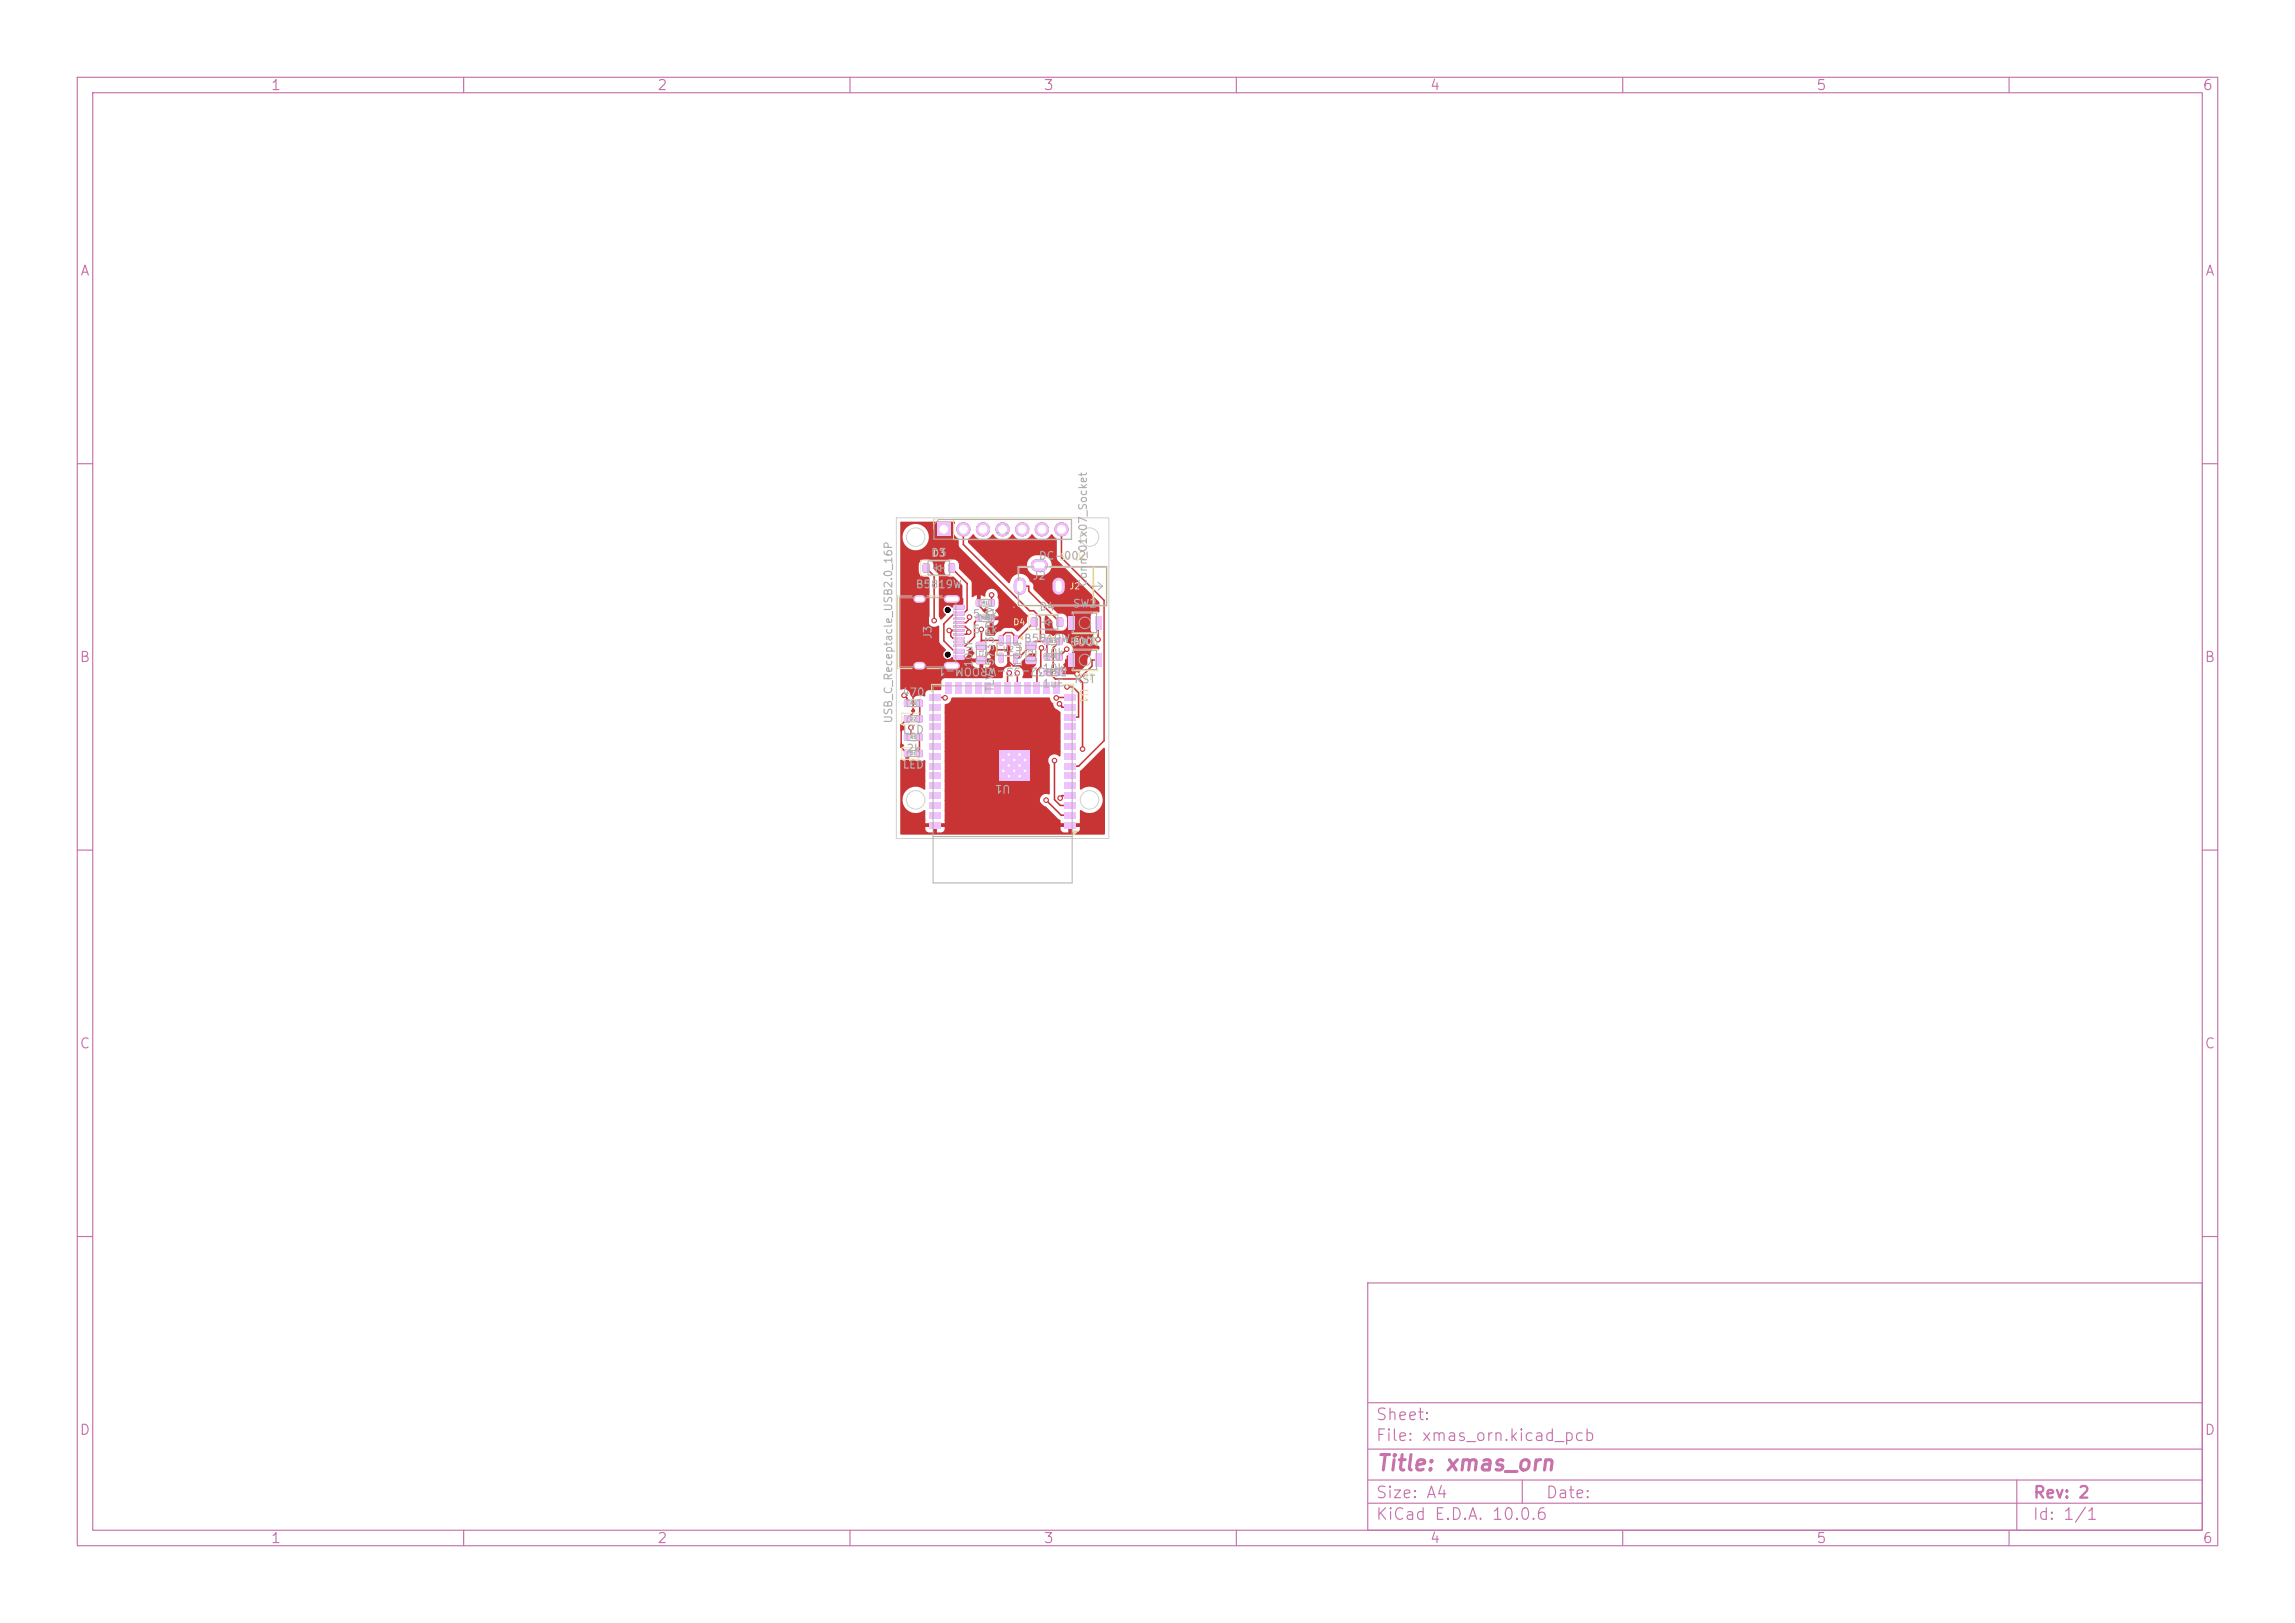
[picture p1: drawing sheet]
<svg xmlns="http://www.w3.org/2000/svg" width="297mm" height="210mm" viewBox="0 0 297 210" stroke-linecap="round" stroke-linejoin="round" font-family="sans-serif">
<defs><g id="words">
<text font-size="2" fill="#c872ab" x="178" y="190.8">Title: xmas_orn</text>
<g font-size="1.5" fill="#c872ab">
<text x="178" y="184.1">Sheet:</text>
<text x="178" y="186.8">File: xmas_orn.kicad_pcb</text>
<text x="178" y="197">KiCad E.D.A. 10.0.6</text>
<text x="178" y="194.2">Size: A4</text>
<text x="200" y="194.2">Date:</text>
<text x="263" y="197">Id: 1/1</text>
<text x="263" y="194.2">Rev: 2</text>
</g>
<g font-size="1.3" fill="#c872ab">
<text x="35" y="12">1</text>
<text x="85" y="12">2</text>
<text x="135" y="12">3</text>
<text x="185" y="12">4</text>
<text x="235" y="12">5</text>
<text x="285" y="12">6</text>
<text x="10.3" y="36">A</text>
<text x="285.3" y="36">A</text>
<text x="10.2" y="86">B</text>
<text x="285.2" y="86">B</text>
<text x="10.2" y="136">C</text>
<text x="285.2" y="136">C</text>
<text x="10.2" y="186">D</text>
<text x="285.2" y="186">D</text>
<text x="35" y="200">1</text>
<text x="85" y="200">2</text>
<text x="135" y="200">3</text>
<text x="185" y="200">4</text>
<text x="235" y="200">5</text>
<text x="285" y="200">6</text>
</g>
<g font-size="1" fill="#afafaf">
<text x="128.8" y="69.3">J1</text>
<text x="118.4" y="76.4">B5819W</text>
<text x="120.4" y="72.3">D3</text>
<text x="133.5" y="75.3">J2</text>
<text x="134.4" y="72.7">DC-002</text>
<text x="140.9" y="76" transform="rotate(-90 140.9 76)">Conn_01x07_Socket</text>
<text x="120.8" y="82.8" transform="rotate(-90 120.8 82.8)">J3</text>
<text x="125.8" y="82.2">5.1k</text>
<text x="125.8" y="80.2">5.1k</text>
<text x="132.4" y="83.4">B5819W</text>
<text x="134.4" y="79.3">D4</text>
<text x="138.4" y="83.9">BOOT</text>
<text x="138.8" y="78.9">SW2</text>
<text x="138.8" y="83.7">SW1</text>
<text x="126.1" y="86.4" transform="rotate(-90 126.1 86.4)">10uF</text>
<text x="128.9" y="89.6" transform="rotate(-90 128.9 89.6)">TLV75733PDBV</text>
<text x="132.5" y="86.4" transform="rotate(-90 132.5 86.4)">10uF</text>
<text x="134.8" y="89.2">1uF</text>
<text x="134.8" y="85.2">10k</text>
<text x="134.8" y="87.2">10k</text>
<text x="138.2" y="86.1" transform="rotate(-180 138.2 86.1)">ESP32-S3-WROOM-1</text>
<text x="138.9" y="88.7">RST</text>
<text x="115.7" y="93.7" transform="rotate(-90 115.7 93.7)">USB_C_Receptacle_USB2.0_16P</text>
<text x="116.7" y="90.3">470</text>
<text x="116.7" y="95.2">LED</text>
<text x="116.7" y="99.7">LED</text>
<text x="117.2" y="97.6">2k</text>
<text x="130.8" y="101.3" transform="rotate(-180 130.8 101.3)">U1</text>
</g>
<text font-size="1" fill="#f2eda1" x="139.5" y="89" transform="rotate(90 139.5 89)">U1</text>
<g font-size=".8" fill="#f2eda1">
<text x="137" y="72.7">5V DC</text>
<text x="138.3" y="76.5">J2</text>
<text x="131" y="81.1">D4</text>
<text x="138.8" y="83.6">BOOT</text>
<text x="139.2" y="88.2">RST</text>
</g>
<text font-size=".7" fill="#afafaf" x="129.7" y="84.5">U2</text>
<g font-size=".5" fill="#afafaf">
<text x="127.4" y="85" transform="rotate(-90 127.4 85)">C1</text>
<text x="133.8" y="85" transform="rotate(-90 133.8 85)">C2</text>
</g>
<g font-size=".4" fill="#afafaf">
<text x="127.1" y="80.3">R2</text>
<text x="127.1" y="78.3">R1</text>
<text x="135.9" y="83.3">R3</text>
<text x="135.9" y="87.3">C3</text>
<text x="135.9" y="85.3">R4</text>
<text x="117.8" y="93.3">D2</text>
<text x="117.8" y="95.7">R5</text>
<text x="117.8" y="91.3">R6</text>
<text x="117.8" y="97.8">D1</text>
</g>
</g></defs>
<g fill="none" stroke="#c872ab" stroke-width=".15">
<path d="M10 10h277v190h-277zM12 12h273v186h-273zM60 10v2M110 10v2M160 10v2M210 10v2M260 10v2M10 60h2M285 60h2M10 110h2M285 110h2M10 160h2"/>
<path d="M177 166h108v32h-108zM285 160h2M60 198v2M110 198v2M160 198v2M177 194.5h108M177 191.5h108M177 187.5h108M177 181.5h108M197 191.5v3M210 198v2M260 198v2"/>
<path d="M261 191.5v6.5"/>
</g>
<g fill="#c83434">
<path d="M135.1 86.6l.2-.1 .6 .1 .1 .2-.1 .6-.1 .1-.7-.1v-.1z"/>
<path d="M136.7 86.6l.1-.1 .7 .1v.2v.6l-.2 .1-.6-.1-.1-.1z"/>
<path d="M131.2 82.2h.4l.1 .1v1.1v.1h-.4l-.1-.1z"/>
<path d="M130.2 82.2h.4l.2 .1v1.1l-.1 .1h-.4l-.1-.1z"/>
<path d="M129.3 82.2h.4l.1 .1v1.1v.1h-.4l-.1-.1z"/>
<path d="M129.3 84.5h.4l.1 .1v1.1v.1h-.4l-.1-.1z"/>
<path d="M131.2 84.5h.4l.1 .1v1.1v.1h-.4l-.1-.1z"/>
<path d="M126.3 83.1h.2h1.1l.1 .2v.6l-.2 .2-1.1-.1-.1-.2z"/>
<path d="M126.3 85h.2h1.1l.1 .2v.6l-.2 .2-1.1-.1-.1-.2z"/>
<path d="M117 97.1h.8v.8h-.8z"/>
<path d="M118.6 97.1h.8v.8h-.8z"/>
<path d="M135.1 82.6h.7v.8h-.7z"/>
<path d="M136.8 82.6h.7v.8h-.7z"/>
<path d="M135.1 84.6h.7v.8h-.7z"/>
<path d="M136.8 84.6h.7v.8h-.7z"/>
<path d="M117 92.6h.8v.8h-.8z"/>
<path d="M118.6 92.6h.8v.8h-.8z"/>
<path d="M133.5 80l.1-.1 .6 .1 .1 .1-.1 .9-.1 .1-.6-.1-.1-.1z"/>
<path d="M136.8 80l.1-.1 .6 .1 .1 .1-.1 .9-.1 .1-.6-.1-.1-.1z"/>
<path d="M117 95h.7v.8h-.7z"/>
<path d="M118.7 95h.7v.8h-.7z"/>
<path d="M126.3 79.6h.7v.8h-.7z"/>
<path d="M128 79.6h.7v.8h-.7z"/>
<path d="M123.4 78.3h1.3l.1 .1v.4l-.1 .1h-1.2l-.1-.2z"/>
<path d="M123.4 79.1h1.3l.1 .1v.4l-.1 .1h-1.2l-.1-.2z"/>
<path d="M123.4 80.4h1.3l.1 .2-.1 .1h-1.3z"/>
<path d="M123.4 81.4h1.3l.1 .2-.1 .1h-1.3z"/>
<path d="M123.4 81.9h1.3l.1 .2-.1 .1h-1.3z"/>
<path d="M123.4 82.9h1.3l.1 .2-.1 .1h-1.3z"/>
<path d="M123.4 84h1.3l.1 .1v.4l-.1 .1h-1.2l-.1-.2z"/>
<path d="M123.4 84.8h1.3l.1 .1v.4l-.1 .1h-1.2l-.1-.2z"/>
<path d="M123.4 83.4h1.3l.1 .2-.1 .1h-1.3z"/>
<path d="M123.4 82.4h1.3l.1 .2-.1 .1h-1.3z"/>
<path d="M123.4 80.9h1.3l.1 .2-.1 .1h-1.3z"/>
<path d="M123.4 79.9h1.3l.1 .2-.1 .1h-1.3z"/>
</g>
<path d="M118.7 77.5h.6M122.6 77.5h1.1M118.7 86.1h.6M122.6 86.1h1.1" fill="none" stroke="#c83434" stroke-width="1"/>
<g fill="#c83434">
<path d="M137.8 106.3h1.5v.9h-1.5z"/>
<path d="M137.8 105h1.5v.9h-1.5z"/>
<path d="M137.8 103.8h1.5v.9h-1.5z"/>
<path d="M137.8 102.5h1.5v.9h-1.5z"/>
<path d="M137.8 101.2h1.5v.9h-1.5z"/>
<path d="M137.8 100h1.5v.9h-1.5z"/>
<path d="M137.8 98.7h1.5v.9h-1.5z"/>
<path d="M137.8 97.4h1.5v.9h-1.5z"/>
<path d="M137.8 96.2h1.5v.9h-1.5z"/>
<path d="M137.8 94.9h1.5v.9h-1.5z"/>
<path d="M137.8 93.6h1.5v.9h-1.5z"/>
<path d="M137.8 92.3h1.5v.9h-1.5z"/>
<path d="M137.8 91.1h1.5v.9h-1.5z"/>
<path d="M137.8 89.8h1.5v.9h-1.5z"/>
<path d="M136.3 88.3h.9v1.5h-.9z"/>
<path d="M135 88.3h.9v1.5h-.9z"/>
<path d="M133.7 88.3h.9v1.5h-.9z"/>
<path d="M132.5 88.3h.9v1.5h-.9z"/>
<path d="M131.2 88.3h.9v1.5h-.9z"/>
<path d="M129.9 88.3h.9v1.5h-.9z"/>
<path d="M128.7 88.3h.9v1.5h-.9z"/>
<path d="M127.4 88.3h.9v1.5h-.9z"/>
<path d="M126.1 88.3h.9v1.5h-.9z"/>
<path d="M124.9 88.3h.9v1.5h-.9z"/>
<path d="M123.6 88.3h.9v1.5h-.9z"/>
<path d="M122.3 88.3h.9v1.5h-.9z"/>
<path d="M120.2 89.8h1.5v.9h-1.5z"/>
<path d="M120.2 91.1h1.5v.9h-1.5z"/>
<path d="M120.2 92.3h1.5v.9h-1.5z"/>
<path d="M120.2 93.6h1.5v.9h-1.5z"/>
<path d="M120.2 94.9h1.5v.9h-1.5z"/>
<path d="M120.2 96.2h1.5v.9h-1.5z"/>
<path d="M120.2 97.4h1.5v.9h-1.5z"/>
<path d="M120.2 98.7h1.5v.9h-1.5z"/>
<path d="M120.2 100h1.5v.9h-1.5z"/>
<path d="M120.2 101.2h1.5v.9h-1.5z"/>
<path d="M120.2 102.5h1.5v.9h-1.5z"/>
<path d="M120.2 103.8h1.5v.9h-1.5z"/>
<path d="M120.2 105h1.5v.9h-1.5z"/>
<path d="M120.2 106.3h1.5v.9h-1.5z"/>
</g>
<g fill="#c83434" stroke="#c83434" stroke-width=".13">
<circle cx="132.6" cy="99.7" r=".3"/>
<circle cx="132.6" cy="98.3" r=".3"/>
<circle cx="131.9" cy="100.4" r=".3"/>
<circle cx="131.9" cy="99" r=".3"/>
<circle cx="132" cy="97.6" r=".3"/>
<circle cx="131.2" cy="99.7" r=".3"/>
</g>
<path d="M129.3 97.1h3.9v3.9h-3.9z" fill="#c83434"/>
<g fill="#c83434" stroke="#c83434" stroke-width=".13">
<circle cx="131.2" cy="98.3" r=".3"/>
<circle cx="130.5" cy="100.4" r=".3"/>
<circle cx="130.5" cy="99" r=".3"/>
<circle cx="130.5" cy="97.6" r=".3"/>
<circle cx="129.8" cy="99.7" r=".3"/>
<circle cx="129.8" cy="98.3" r=".3"/>
</g>
<g fill="#c83434">
<path d="M118.7 90.6h.7v.8h-.7z"/>
<path d="M117 90.6h.7v.8h-.7z"/>
<path d="M138.2 79.8h.9v1.7h-.9z"/>
<path d="M141.6 79.8h.9v1.7h-.9z"/>
<path d="M138.2 84.6h.9v1.7h-.9z"/>
<path d="M141.6 84.6h.9v1.7h-.9z"/>
</g>
<path d="M132 75.6v.6M134.2 73.2h.6M137 75.6v.6" fill="none" stroke="#c83434" stroke-width="1.6"/>
<g fill="#c83434">
<path d="M119.5 73l.1-.1 .6 .1 .1 .1-.1 .9-.1 .1-.6-.1-.1-.1z"/>
<path d="M122.8 73l.1-.1 .6 .1 .1 .1-.1 .9-.1 .1-.6-.1-.1-.1z"/>
<path d="M132.7 83.1h.2h1.1l.1 .2v.6l-.2 .2-1.1-.1-.1-.2z"/>
<path d="M132.7 85h.2h1.1l.1 .2v.6l-.2 .2-1.1-.1-.1-.2z"/>
<path d="M126.3 77.6h.7v.8h-.7z"/>
<path d="M128 77.6h.7v.8h-.7z"/>
<path d="M121.3 67.6h1.7v1.7h-1.7z"/>
</g>
<g fill="#c83434" stroke="#c83434" stroke-width=".13">
<circle cx="124.7" cy="68.5" r=".85"/>
<circle cx="127.2" cy="68.5" r=".85"/>
<circle cx="129.7" cy="68.5" r=".85"/>
<circle cx="132.3" cy="68.5" r=".85"/>
<circle cx="134.8" cy="68.5" r=".85"/>
<circle cx="137.4" cy="68.5" r=".85"/>
<circle cx="140.1" cy="96.9" r=".3"/>
<circle cx="136.5" cy="98.4" r=".3"/>
<circle cx="139.4" cy="87.2" r=".3"/>
<circle cx="120.9" cy="80.3" r=".3"/>
<circle cx="127" cy="81.4" r=".3"/>
<circle cx="135.4" cy="103.5" r=".3"/>
<circle cx="117.9" cy="94.1" r=".3"/>
<circle cx="138.1" cy="84" r=".3"/>
<circle cx="142.1" cy="82.8" r=".3"/>
<circle cx="122.3" cy="90.3" r=".3"/>
<circle cx="128.3" cy="77" r=".3"/>
<circle cx="125.5" cy="79.8" r=".3"/>
<circle cx="122.8" cy="81.6" r=".3"/>
<circle cx="136.7" cy="90.3" r=".3"/>
<circle cx="125.4" cy="81.8" r=".3"/>
<circle cx="137.1" cy="91.1" r=".3"/>
<circle cx="117" cy="90" r=".3"/>
<circle cx="137.2" cy="103.3" r=".3"/>
<circle cx="138.1" cy="88.9" r=".3"/>
<circle cx="134.8" cy="83.8" r=".3"/>
<circle cx="131.7" cy="87.1" r=".3"/>
<circle cx="130.6" cy="87.1" r=".3"/>
</g>
<g fill="none" stroke="#c83434" stroke-width=".2">
<path d="M119 77.5h1.1v8.6h-2.2v.4l.3 .3v5.4l-1.6 1.6v2.9l.8 .8M119.8 73.5l1.1 1v5.8M122.1 68.5v1.2l-.3 .3v7.5h2.8v.6l-.5 .5M122.1 69.1l4.6 4.5v4.8l1.6 1.6M123.2 73.5l2 2v3.4l-.5 .5h-1.2l-1.4 1.3v2.2l1.4 1.4h.6M124.7 68.5v2l8.5 8.5h.6l.8 .9v3.1M125.5 79.8v.3l-.5 .5h-.9M128.3 77v1M132 75.9h1.1v.6l4 4M137 75.9h1.1v3l.6 .5v2.4l.4 .4v3.2h-1.2v.8l-.8 .8M137.4 68.5v3.7l5.5 5.5v18.1l-3.3 3.3h-1.1M117 90l.4 .4v.6"/>
<path d="M117.9 94.1v.8l-.5 .5M119 95.4v2.1M119 91v2M121 90.3h1.3M122.8 81.6l.2 .2M123 81.8v.5l.3 .3h.8M124.1 85.1l.5 .4M124.1 81.6h-.9l-.2 .2M124.1 81.1h.8l.5 .4v.3l-.3 .3h-1M124.6 85.5v.6h-1.4M126.7 80l-.6 .6v1.8l-1.2 1.2h-.8M127 81.4v2.2"/>
<path d="M129.8 99.7l-7 7.1h-1.8M130.5 84.1h-2.1l-1.5 1.4h-2.3M130.5 82.9v2.6l.6 .7h1.6l.7-.7M130.6 87.1l-.2 .2v1.7M131.2 82.6v-.5l-.3-.2h-.7l-.7 .6v.4h-2.5M131.2 82.6h.1M131.2 98.3v1.4M131.7 87.1v1.9M132.6 99.7v2.3l4.8 4.8h1.1M133.9 80.5l-2.5 2.4-.2-.3M134.8 83.8l-.1 .1v2.4l-.5 .5v2.2M135.5 85v-2h-1.6l-2.1 2.1h-.4"/>
<path d="M135.5 87h.6M136.5 98.4v5.1l.7 .7h1.3M137.1 91.1l.3 .3v.1h1.1M137.1 83l-.8 .8v2.7l-.2 .2v.7l.5 .5h3M138 84l-.9 1M138.1 88.9h.7l.8 .7v3.2h-1.1M138.5 90.3h-1.8M138.7 85.4v1.2l.7 .6M139.6 87.9l.5 .4v8.6M142.1 85.4h-.8v.8l-1.7 1.7M142.1 80.6v2.2M135.4 103.5l1.9 2h1.2"/>
<path d="M138.5 103h-1.1l-.2 .3"/>
</g>
<g fill="#c83434">
<path d="M122.3 91.2a1.09 1.09 0 0 0 .9-.9h12.6l.5 .8a.79 .79 0 0 0 .6 .7l.4 .4v5.1l-.1 .5-.2 .1a.82 .82 0 0 0-1.1-.1 .82 .82 0 0 0 0 1.2v3.7l-.2 .1a.82 .82 0 0 0-1.1 .6 .82 .82 0 0 0 .8 1l1.6 1.6 .2 .1v.4h2.6l-.1-1.6 .1-.1h.1a1.71 1.71 0 0 0 2.4-.2 1.71 1.71 0 0 0-.1-2.3 1.71 1.71 0 0 0-2.3-.1l-.1-.1v-2.4l3-2.9h.1l.1 .1v11l-.1 .1h-26.3l-.1-.1v-.6h3.3l.1 .3 .3 .1h1.7l.2-.1 .1-.3h15l.2 .3 .3 .1h1.7l.2-.1 .1-.3 .1-.3h-1v.7h-.6v-.7h-1v.3h-15v-.3h-1v.7h-.4v-.7h-1v.3h-3.3v-8.9l.1-.1 .6 .2v-.9l.1-.1 .4 .1v.9l.5-.2h.1a1.16 1.16 0 0 0 1 .2l.2-.1a.17 .17 0 0 1 .2 0 .17 .17 0 0 1 0 .2v3.5l-.1 .1a1.71 1.71 0 0 0-2.3 .1 1.71 1.71 0 0 0 0 2.4 1.71 1.71 0 0 0 2.3 .1l.2 .1v1.6h2.4z"/>
<path d="M116.5 96.2h.2l.3 .2v.1l-.4 .2-.1-.1z"/>
<path d="M116.5 93.8h.2a.46 .46 0 0 1 .4 .5l-.1 .1-.3 .2h-.2z"/>
<path d="M116.5 67.6l7-.1 .1 .1a1.46 1.46 0 0 0 .5 2.2v.7l.1 .3 8.8 8.8-.1 1-1.1 1.1h-.2a.81 .81 0 0 0-.8-.4h-.9l-.5 .4a.81 .81 0 0 0-.7 .6h-1a.37 .37 0 0 1 .1-.6l-.1-.7h.9a.69 .69 0 0 0 .6-.7h-.6v.7h-.5v-.9l.2-.1 .1-.2 .8-.1a1.02 1.02 0 0 0-.4-.7l.3-.3a1.31 1.31 0 0 0 .1-1l-.1-.4a.81 .81 0 0 0-.7-1.1 .81 .81 0 0 0-.9 .9l-.1 .1-.5-.2v.9l-.1 .1-.4-.1v-.9l-.5 .3-.1-.1-.1-1.9-1.6-1.7v-.6l-.2-.3-.5-.3a1.08 1.08 0 0 0-1 .3l-.2 .4v.9l.2 .3 .4 .3h.6l1.1 1.2v2.7l-1.3 .1a.6 .6 0 0 0-1-.1 .6 .6 0 0 0 .2 1v.1l-.5 .5a.38 .38 0 0 1-.4-.4v-5.2l-.1-.3-.6-.6v-.6l-.2-.3-.5-.3a1.08 1.08 0 0 0-1 .3l-.2 .4 .1 1.1 .3 .3 .7 .1 .3 .2v4.9a.83 .83 0 0 0 0 1.1 .83 .83 0 0 0 1.1 .1l.1 .2 .1 2.1 .8 .9a.6 .6 0 0 0-.2 1 .6 .6 0 0 0 1-.1h1.7l.4-.3v-.7l.3-.2h.2v.3l.3 .4-.3 .4v.3h2.4v-.3l-.3-.4a1.13 1.13 0 0 0 .3-1h.5l.3 .4-.2 .6-.1 1.2a.65 .65 0 0 0 .6 .6h.7l.3-.4 .1-1.3-.2-.5 .1-.6 .1-.5 .1-.1h.1l.1 .6 .1 .6-.1 .4-.1 1.2 .2 .5-.5 .2a1.13 1.13 0 0 0-.5 1.2l-.2 .2h-1.1h-6.3l-.2 .1-.2 .2v1.1l-1.7 .1-.3 .3-.1 .4a.32 .32 0 0 1-.4 0h-.6l-.5 .3-.3-.3a.89 .89 0 0 0-1.3-.7l-.1-.2v-3.4h9.3l.1 .5 .3 .2a3.1 3.1 0 0 0 1.7-.1l.3-.3v-.3h-1v.7h-.4v-.7h-10.3v-16.3h.3a1.7 1.7 0 0 0 2.4 1.7 1.7 1.7 0 0 0 .4-2.9 1.7 1.7 0 0 0-2.8 1v.2h-.3z"/>
<path d="M132.3 85.5l1-.9h.8v1.4l-.5 .5v1.2h-1.2l-.1-.1a.94 .94 0 0 0-.4-1.3l.3-.4z"/>
<path d="M125.3 69.7l.6-.6h.1a1.43 1.43 0 0 0 2.5 0 1.48 1.48 0 0 0 2.5 0 1.48 1.48 0 0 0 2.6 0 1.48 1.48 0 0 0 2.5 0l.7 .7v2.4l.1 .3 5.4 5.4v1.3l-.9 .1-.2 .3v2l.2 .3a.48 .48 0 0 1-.1 .6 .84 .84 0 0 0 .9 1.1l.1 .3-.1 .1-.7 .1a.79 .79 0 0 0-.4 .7l-.3 .4-.1 .7-1.3 1.3h-2.3v-.3v-.1l.9-.1v-.3l-.4-.4 .4-.4v-.7a.85 .85 0 0 0 .8-.9 .85 .85 0 0 0-.7-.8l-.1-.6a.7 .7 0 0 0-.6-.6h-.6l-.5 .3-.5-.3h-.5v-2.4h.1l.8 .8v.6l.3 .4a1.18 1.18 0 0 0 .9 .2 .72 .72 0 0 0 .7-.7v-.8a.72 .72 0 0 0-.7-.7h-.5l-3.1-3.1-.2-.8a1.2 1.2 0 0 1-.6-.8 1.32 1.32 0 0 0-1.4-.4 1.32 1.32 0 0 0-.9 1.1h-.2l-2.4-2.4h4.8v.3a1.31 1.31 0 0 0 1.2 1.2 1.98 1.98 0 0 0 1.4-.2 1.31 1.31 0 0 0 .6-1.5 1.31 1.31 0 0 0-1.2-1l-.8 .1a1.3 1.3 0 0 0-1.2 1.1h-4.8l-2.8-2.8z"/>
<circle cx="118.2" cy="92" r=".27"/>
<circle cx="127.5" cy="79" r=".31"/>
</g>
<path d="M129 83.1v1.8M130.1 84.9h.8M132 82.6l.3-.3v.5zM132 83.1v1.8M136.2 86.5h.2M136.2 87.5h.2" fill="none" stroke="#f2eda1" stroke-width=".13"/>
<path d="M132 82.6l.3-.3v.5z" fill="#f2eda1"/>
<g fill="none" stroke="#f2eda1" stroke-width=".13">
<path d="M118.1 77.1h-1.9v9.4h1.9M119.9 77.1h2.1M127.3 79.5h.4M137.1 79.5h-4v2h4M118 94.9h.4M118 95.9h.4M119 92.3h-2.3v1.4h2.3M119 96.8h-2.3v1.4h2.3M119.9 86.5h2.1M122 88.6h-1.5v1M126.3 84.2v.6M127.3 80.5h.4"/>
<path d="M127.7 84.2v.6M136.1 82.5h.4M136.1 83.5h.4M136.1 84.5h.4M136.1 85.5h.4M137.4 88.6h1.5v1M138.9 107.5h.6l-.6 .5z"/>
</g>
<path d="M138.9 107.5h.6l-.6 .5z" fill="#f2eda1"/>
<g fill="none" stroke="#f2eda1" stroke-width=".13">
<path d="M122.1 67.2h-1.3v1.3M123.2 72.5h-4.1v2h4.1M123.4 67.2h15.3v2.6h-15.3zM127.3 77.5h.4M127.3 78.5h.4M138.7 79.5v-.3h3.3v.3M118 90.5h.4M118 91.5h.4M132.7 84.2v.6M134.1 84.2v.6M138.7 81.7v.3h3.3v-.3M138.7 84.3v-.3h3.3v.3"/>
<path d="M138.7 86.5v.3h3.3v-.3"/>
<circle cx="131.2" cy="78.6" r=".03"/>
</g>
<path d="M133.2 73.4h-1.4v1.1M135.8 73.4h7.4v5h-11.4v-1.2M141.5 73.4v5" fill="none" stroke="#f2eda1" stroke-width=".25"/>
<g fill="#efc1ff">
<path d="M135.1 86.6l.2-.1 .6 .1 .1 .2-.1 .6-.1 .1-.7-.1v-.1z"/>
<path d="M136.7 86.6l.1-.1 .7 .1v.2v.6l-.2 .1-.6-.1-.1-.1z"/>
<path d="M131.2 82.2h.4l.1 .1v1.1v.1h-.4l-.1-.1z"/>
<path d="M130.2 82.2h.4l.2 .1v1.1l-.1 .1h-.4l-.1-.1z"/>
<path d="M129.3 82.2h.4l.1 .1v1.1v.1h-.4l-.1-.1z"/>
<path d="M129.3 84.5h.4l.1 .1v1.1v.1h-.4l-.1-.1z"/>
<path d="M131.2 84.5h.4l.1 .1v1.1v.1h-.4l-.1-.1z"/>
<path d="M126.3 83.1h.2h1.1l.1 .2v.6l-.2 .2-1.1-.1-.1-.2z"/>
<path d="M126.3 85h.2h1.1l.1 .2v.6l-.2 .2-1.1-.1-.1-.2z"/>
<path d="M117 97.1h.8v.8h-.8z"/>
<path d="M118.6 97.1h.8v.8h-.8z"/>
<path d="M135.1 82.6h.7v.8h-.7z"/>
<path d="M136.8 82.6h.7v.8h-.7z"/>
<path d="M135.1 84.6h.7v.8h-.7z"/>
<path d="M136.8 84.6h.7v.8h-.7z"/>
<path d="M117 92.6h.8v.8h-.8z"/>
<path d="M118.6 92.6h.8v.8h-.8z"/>
<path d="M133.5 80l.1-.1 .6 .1 .1 .1-.1 .9-.1 .1-.6-.1-.1-.1z"/>
<path d="M136.8 80l.1-.1 .6 .1 .1 .1-.1 .9-.1 .1-.6-.1-.1-.1z"/>
<path d="M117 95h.7v.8h-.7z"/>
<path d="M118.7 95h.7v.8h-.7z"/>
<path d="M126.3 79.6h.7v.8h-.7z"/>
<path d="M128 79.6h.7v.8h-.7z"/>
</g>
<g fill="#efc1ff" stroke="#efc1ff" stroke-width=".13">
<circle cx="122.6" cy="78.9" r=".33"/>
<circle cx="122.6" cy="84.7" r=".33"/>
</g>
<g fill="#efc1ff">
<path d="M123.4 78.3h1.3l.1 .1v.4l-.1 .1h-1.2l-.1-.2z"/>
<path d="M123.4 79.1h1.3l.1 .1v.4l-.1 .1h-1.2l-.1-.2z"/>
<path d="M123.4 80.4h1.3l.1 .2-.1 .1h-1.3z"/>
<path d="M123.4 81.4h1.3l.1 .2-.1 .1h-1.3z"/>
<path d="M123.4 81.9h1.3l.1 .2-.1 .1h-1.3z"/>
<path d="M123.4 82.9h1.3l.1 .2-.1 .1h-1.3z"/>
<path d="M123.4 84h1.3l.1 .1v.4l-.1 .1h-1.2l-.1-.2z"/>
<path d="M123.4 84.8h1.3l.1 .1v.4l-.1 .1h-1.2l-.1-.2z"/>
<path d="M123.4 83.4h1.3l.1 .2-.1 .1h-1.3z"/>
<path d="M123.4 82.4h1.3l.1 .2-.1 .1h-1.3z"/>
<path d="M123.4 80.9h1.3l.1 .2-.1 .1h-1.3z"/>
<path d="M123.4 79.9h1.3l.1 .2-.1 .1h-1.3z"/>
</g>
<path d="M118.7 77.5h.6M122.6 77.5h1.1M118.7 86.1h.6M122.6 86.1h1.1" fill="none" stroke="#efc1ff" stroke-width="1"/>
<g fill="#efc1ff">
<path d="M137.8 106.3h1.5v.9h-1.5z"/>
<path d="M137.8 105h1.5v.9h-1.5z"/>
<path d="M137.8 103.8h1.5v.9h-1.5z"/>
<path d="M137.8 102.5h1.5v.9h-1.5z"/>
<path d="M137.8 101.2h1.5v.9h-1.5z"/>
<path d="M137.8 100h1.5v.9h-1.5z"/>
<path d="M137.8 98.7h1.5v.9h-1.5z"/>
<path d="M137.8 97.4h1.5v.9h-1.5z"/>
<path d="M137.8 96.2h1.5v.9h-1.5z"/>
<path d="M137.8 94.9h1.5v.9h-1.5z"/>
<path d="M137.8 93.6h1.5v.9h-1.5z"/>
<path d="M137.8 92.3h1.5v.9h-1.5z"/>
<path d="M137.8 91.1h1.5v.9h-1.5z"/>
<path d="M137.8 89.8h1.5v.9h-1.5z"/>
<path d="M136.3 88.3h.9v1.5h-.9z"/>
<path d="M135 88.3h.9v1.5h-.9z"/>
<path d="M133.7 88.3h.9v1.5h-.9z"/>
<path d="M132.5 88.3h.9v1.5h-.9z"/>
<path d="M131.2 88.3h.9v1.5h-.9z"/>
<path d="M129.9 88.3h.9v1.5h-.9z"/>
<path d="M128.7 88.3h.9v1.5h-.9z"/>
<path d="M127.4 88.3h.9v1.5h-.9z"/>
<path d="M126.1 88.3h.9v1.5h-.9z"/>
<path d="M124.9 88.3h.9v1.5h-.9z"/>
<path d="M123.6 88.3h.9v1.5h-.9z"/>
<path d="M122.3 88.3h.9v1.5h-.9z"/>
<path d="M120.2 89.8h1.5v.9h-1.5z"/>
<path d="M120.2 91.1h1.5v.9h-1.5z"/>
<path d="M120.2 92.3h1.5v.9h-1.5z"/>
<path d="M120.2 93.6h1.5v.9h-1.5z"/>
<path d="M120.2 94.9h1.5v.9h-1.5z"/>
<path d="M120.2 96.2h1.5v.9h-1.5z"/>
<path d="M120.2 97.4h1.5v.9h-1.5z"/>
<path d="M120.2 98.7h1.5v.9h-1.5z"/>
<path d="M120.2 100h1.5v.9h-1.5z"/>
<path d="M120.2 101.2h1.5v.9h-1.5z"/>
<path d="M120.2 102.5h1.5v.9h-1.5z"/>
<path d="M120.2 103.8h1.5v.9h-1.5z"/>
<path d="M120.2 105h1.5v.9h-1.5z"/>
<path d="M120.2 106.3h1.5v.9h-1.5z"/>
</g>
<g fill="#efc1ff" stroke="#efc1ff" stroke-width=".13">
<circle cx="132.6" cy="99.7" r=".3"/>
<circle cx="132.6" cy="98.3" r=".3"/>
<circle cx="131.9" cy="100.4" r=".3"/>
<circle cx="131.9" cy="99" r=".3"/>
<circle cx="132" cy="97.6" r=".3"/>
<circle cx="131.2" cy="99.7" r=".3"/>
</g>
<path d="M129.3 97.1h3.9v3.9h-3.9z" fill="#efc1ff"/>
<g fill="#efc1ff" stroke="#efc1ff" stroke-width=".13">
<circle cx="131.2" cy="98.3" r=".3"/>
<circle cx="130.5" cy="100.4" r=".3"/>
<circle cx="130.5" cy="99" r=".3"/>
<circle cx="130.5" cy="97.6" r=".3"/>
<circle cx="129.8" cy="99.7" r=".3"/>
<circle cx="129.8" cy="98.3" r=".3"/>
</g>
<g fill="#efc1ff">
<path d="M118.7 90.6h.7v.8h-.7z"/>
<path d="M117 90.6h.7v.8h-.7z"/>
<path d="M138.2 79.8h.9v1.7h-.9z"/>
<path d="M141.6 79.8h.9v1.7h-.9z"/>
<path d="M138.2 84.6h.9v1.7h-.9z"/>
<path d="M141.6 84.6h.9v1.7h-.9z"/>
</g>
<path d="M132 75.6v.6M134.2 73.2h.6M137 75.6v.6" fill="none" stroke="#efc1ff" stroke-width="1.6"/>
<g fill="#efc1ff">
<path d="M119.5 73l.1-.1 .6 .1 .1 .1-.1 .9-.1 .1-.6-.1-.1-.1z"/>
<path d="M122.8 73l.1-.1 .6 .1 .1 .1-.1 .9-.1 .1-.6-.1-.1-.1z"/>
<path d="M132.7 83.1h.2h1.1l.1 .2v.6l-.2 .2-1.1-.1-.1-.2z"/>
<path d="M132.7 85h.2h1.1l.1 .2v.6l-.2 .2-1.1-.1-.1-.2z"/>
<path d="M126.3 77.6h.7v.8h-.7z"/>
<path d="M128 77.6h.7v.8h-.7z"/>
<path d="M121.3 67.6h1.7v1.7h-1.7z"/>
</g>
<g fill="#efc1ff" stroke="#efc1ff" stroke-width=".13">
<circle cx="124.7" cy="68.5" r=".85"/>
<circle cx="127.2" cy="68.5" r=".85"/>
<circle cx="129.7" cy="68.5" r=".85"/>
<circle cx="132.3" cy="68.5" r=".85"/>
<circle cx="134.8" cy="68.5" r=".85"/>
<circle cx="137.4" cy="68.5" r=".85"/>
</g>
<g fill="none" stroke="#d0d2cd" stroke-width=".13">
<path d="M116 67h27.5v41.5h-27.5z"/>
<circle cx="118.5" cy="69.5" r="1.2"/>
<circle cx="141" cy="69.5" r="1.2"/>
<circle cx="118.5" cy="103.5" r="1.2"/>
<circle cx="141" cy="103.5" r="1.2"/>
</g>
<g fill="none" stroke="#afafaf" stroke-width=".13">
<path d="M116.4 77.4h7.3v8.9h-7.3zM120.1 72.6h2.8v1.8h-2.8zM120.8 73.5h.4M120.9 67.9l.6-.7h17.1v2.6h-17.7zM121.2 73v1.1M121.2 73.5l.5-.4v.8zM121.7 73.5h.5M126.7 79.6h1.6v.8h-1.6zM126.7 77.6h1.6v.8h-1.6zM131.8 73.4h11.4v5h-11.4zM134.1 79.6h2.8v1.8h-2.8zM135.1 80v1.1"/>
<path d="M138.9 79.4h3v2.5h-3zM141 75.9h1.7M142.1 75.4l.6 .5M142.7 75.9l-.6 .5M117.4 95h1.6v.8h-1.6zM117.4 90.6h1.6v.8h-1.6zM117.7 92.6h1.3v.8h-1.6v-.5zM117.7 97.1h1.3v.8h-1.6v-.5zM120.8 88.8h17.9v25.5h-17.9zM126.4 83.5h1.2v2h-1.2zM129.1 83.2h2.4l.4 .4v1.2h-2.8zM132.8 83.5h1.2v2h-1.2z"/>
<path d="M134.7 80.5h.4M135.1 80.5l.7-.4v.8zM135.5 86.6h1.6v.8h-1.6zM135.5 82.6h1.6v.8h-1.6zM135.5 84.6h1.6v.8h-1.6zM135.8 80.5h.4M138.9 84.2h3v2.5h-3zM120.8 108.3h17.9"/>
<circle cx="140.4" cy="85.4" r=".75"/>
<circle cx="140.4" cy="80.6" r=".75"/>
</g>
<g fill="#fff" stroke="#fff" stroke-width=".13">
<circle cx="140.1" cy="96.9" r=".15"/>
<circle cx="136.5" cy="98.4" r=".15"/>
<circle cx="139.4" cy="87.2" r=".15"/>
<circle cx="120.9" cy="80.3" r=".15"/>
<circle cx="127" cy="81.4" r=".15"/>
<circle cx="135.4" cy="103.5" r=".15"/>
<circle cx="117.9" cy="94.1" r=".15"/>
<circle cx="138" cy="84" r=".15"/>
<circle cx="142.1" cy="82.8" r=".15"/>
<circle cx="122.3" cy="90.3" r=".15"/>
<circle cx="128.3" cy="77" r=".15"/>
<circle cx="125.5" cy="79.8" r=".15"/>
<circle cx="122.8" cy="81.6" r=".15"/>
<circle cx="136.7" cy="90.3" r=".15"/>
<circle cx="125.4" cy="81.8" r=".15"/>
<circle cx="137.1" cy="91.1" r=".15"/>
<circle cx="117" cy="90" r=".15"/>
<circle cx="137.2" cy="103.3" r=".15"/>
<circle cx="138.1" cy="88.9" r=".15"/>
<circle cx="134.8" cy="83.8" r=".15"/>
<circle cx="131.7" cy="87.1" r=".15"/>
<circle cx="130.6" cy="87.1" r=".15"/>
<circle cx="132.6" cy="99.7" r=".1"/>
<circle cx="132.6" cy="98.3" r=".1"/>
<circle cx="131.9" cy="100.4" r=".1"/>
<circle cx="131.9" cy="99" r=".1"/>
<circle cx="131.9" cy="97.6" r=".1"/>
<circle cx="131.3" cy="99.7" r=".1"/>
<circle cx="131.3" cy="98.3" r=".1"/>
<circle cx="130.6" cy="100.4" r=".1"/>
<circle cx="130.6" cy="99" r=".1"/>
<circle cx="130.6" cy="97.6" r=".1"/>
<circle cx="129.9" cy="99.7" r=".1"/>
<circle cx="129.9" cy="98.3" r=".1"/>
<circle cx="122.1" cy="68.5" r=".5"/>
<circle cx="124.7" cy="68.5" r=".5"/>
<circle cx="127.2" cy="68.5" r=".5"/>
<circle cx="129.7" cy="68.5" r=".5"/>
<circle cx="132.3" cy="68.5" r=".5"/>
<circle cx="134.8" cy="68.5" r=".5"/>
<circle cx="137.4" cy="68.5" r=".5"/>
</g>
<g fill="#000" stroke="#000" stroke-width=".13">
<circle cx="122.6" cy="78.9" r=".33"/>
<circle cx="122.6" cy="84.7" r=".33"/>
</g>
<path d="M118.7 77.5h.6M122.6 77.5h1.1M118.7 86.1h.6M122.6 86.1h1.1" fill="none" stroke="#fff" stroke-width=".6"/>
<path d="M132 75.5v.7M134.1 73.2h.7M137 75.5v.7" fill="none" stroke="#fff" stroke-width=".8"/>
<use href="#words"/>
</svg>
